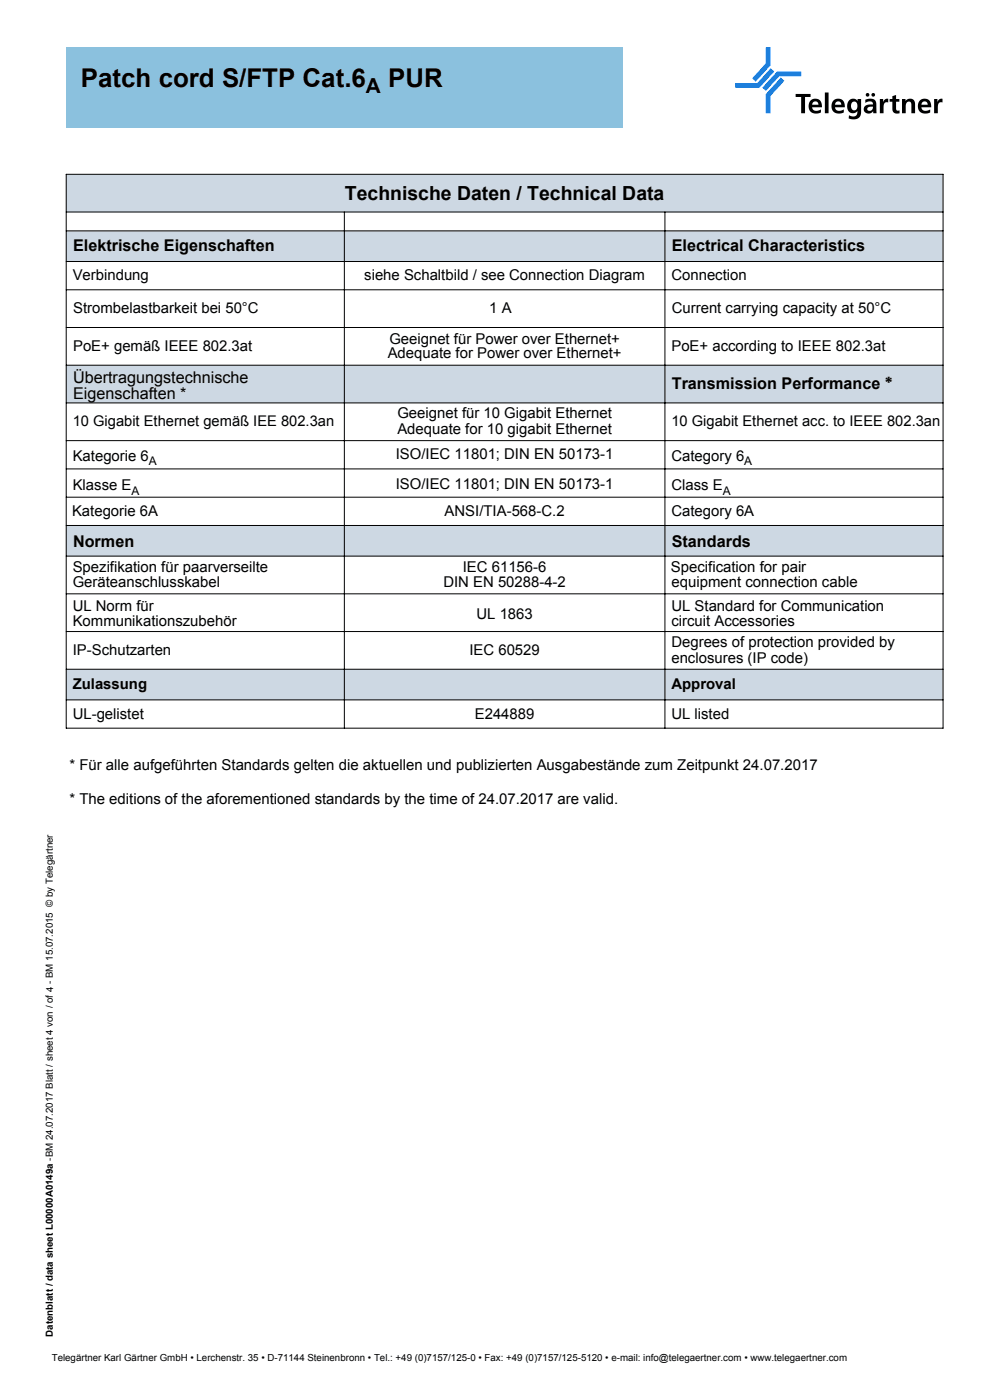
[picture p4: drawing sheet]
<svg xmlns="http://www.w3.org/2000/svg" width="210mm" height="297mm" viewBox="0 0 210 297" stroke-linecap="round" stroke-linejoin="round" font-family="sans-serif">
<defs><g id="words">
<g font-size="5.5">
<text x="17.2" y="18.4">Patch cord S/FTP Cat.6</text>
<text x="82.3" y="18.4">PUR</text>
</g>
<text font-size="4.4" x="77.6" y="19.7">A</text>
<text font-size="4.1" x="73.2" y="42.4">Technische Daten / Technical Data</text>
<g font-size="3.4">
<text x="15.5" y="53.2">Elektrische Eigenschaften</text>
<text x="142.5" y="53.2">Electrical Characteristics</text>
<text x="15.5" y="81.2">Übertragungstechnische</text>
<text x="142.5" y="82.4">Transmission Performance *</text>
<text x="15.5" y="84.7">Eigenschaften *</text>
<text x="15.5" y="116">Normen</text>
<text x="142.5" y="116">Standards</text>
</g>
<g font-size="3.2">
<text x="15.4" y="59.4">Verbindung</text>
<text x="77.3" y="59.4">siehe Schaltbild / see Connection Diagram</text>
<text x="142.4" y="59.4">Connection</text>
<text x="15.5" y="66.5">Strombelastbarkeit bei 50°C</text>
<text x="103.8" y="66.4">1 A</text>
<text x="142.5" y="66.5">Current carrying capacity at 50°C</text>
<text x="15.5" y="74.5">PoE+ gemäß IEEE 802.3at</text>
<text x="82.2" y="75.9">Adequate for Power over Ethernet+</text>
<text x="82.6" y="72.9">Geeignet für Power over Ethernet+</text>
<text x="142.4" y="74.4">PoE+ according to IEEE 802.3at</text>
<text x="84.3" y="88.8">Geeignet für 10 Gigabit Ethernet</text>
<text x="84.3" y="92.1">Adequate for 10 gigabit Ethernet</text>
<text x="15.4" y="97.8">Kategorie 6</text>
<text x="84" y="97.4">ISO/IEC 11801; DIN EN 50173-1</text>
<text x="142.4" y="97.8">Category 6</text>
<text x="15.4" y="104.1">Klasse E</text>
<text x="84" y="103.7">ISO/IEC 11801; DIN EN 50173-1</text>
<text x="142.4" y="104.1">Class E</text>
<text x="15.3" y="109.4">Kategorie 6A</text>
<text x="94.3" y="109.4">ANSI/TIA-568-C.2</text>
<text x="142.4" y="109.4">Category 6A</text>
<text x="15.4" y="124.6">Geräteanschlusskabel</text>
<text x="15.4" y="121.3">Spezifikation für paarverseilte</text>
<text x="94.1" y="124.6">DIN EN 50288-4-2</text>
<text x="98.2" y="121.3">IEC 61156-6</text>
<text x="142.3" y="121.3">Specification for pair</text>
<text x="142.4" y="124.4">equipment connection cable</text>
<text x="15.4" y="129.6">UL Norm für</text>
<text x="101.1" y="131.2">UL 1863</text>
<text x="142.4" y="129.6">UL Standard for Communication</text>
<text x="15.4" y="132.9">Kommunikationszubehör</text>
<text x="142.4" y="137.3">Degrees of protection provided by</text>
<text x="142.4" y="132.9">circuit Accessories</text>
<text x="15.4" y="138.9">IP-Schutzarten</text>
<text x="99.6" y="138.9">IEC 60529</text>
<text x="142.4" y="140.6">enclosures (IP code)</text>
<text x="15.4" y="146.2">Zulassung</text>
<text x="142.4" y="146.2">Approval</text>
<text x="15.4" y="152.4">UL-gelistet</text>
<text x="100.7" y="152.4">E244889</text>
<text x="142.4" y="152.4">UL listed</text>
<text x="14.7" y="163.4">* Für alle aufgeführten Standards gelten die aktuellen und publizierten Ausgabestände zum Zeitpunkt 24.07.2017</text>
<text x="14.7" y="170.5">* The editions of the aforementioned standards by the time of 24.07.2017 are valid.</text>
</g>
<g font-size="3.1">
<text x="15.4" y="90.4">10 Gigabit Ethernet gemäß IEE 802.3an</text>
<text x="142.4" y="90.4">10 Gigabit Ethernet acc. to IEEE 802.3an</text>
</g>
<g font-size="2.5">
<text x="31.6" y="98.8">A</text>
<text x="157.9" y="98.8">A</text>
<text x="27.9" y="105">A</text>
<text x="153.3" y="105">A</text>
</g>
<g font-size="2.1">
<text x="11.2" y="283.6" transform="rotate(-90 11.2 283.6)">Datenblatt / data sheet L00000A0149a -BM 24.07.2017 Blatt / sheet 4 von / of 4 - BM 15.07.2015 © by Telegärtner</text>
<text x="11" y="288.8">Telegärtner Karl Gärtner GmbH • Lerchenstr. 35 • D-71144 Steinenbronn • Tel.: +49 (0)7157/125-0 • Fax: +49 (0)7157/125-5120 • e-mail: info@telegaertner.com • www.telegaertner.com</text>
</g>
</g></defs>
<path d="M168.8 19.9v.7h1.1v3.4h.9v-3.4h1.1v-.7zM172.5 21.7l.3-.2 .4 .1 .3 .2 .1 .4h-1.3zM172 21.3a1.68 1.68 0 0 0-.1 2.3 1.68 1.68 0 0 0 2.2 .3v-.7l-.6 .3h-.6l-.4-.3-.2-.4h2.1a1.46 1.46 0 0 0-.7-1.7 1.46 1.46 0 0 0-1.7 .2zM175 19.6v4.4h.8v-4.4zM177.3 21.7l.4-.2 .4 .1 .3 .2 .1 .4h-1.4zM176.8 21.3a1.68 1.68 0 0 0-.1 2.3 1.68 1.68 0 0 0 2.3 .3v-.7l-.7 .3h-.6l-.4-.3-.2-.4h2.1a1.46 1.46 0 0 0-.6-1.7 1.46 1.46 0 0 0-1.8 .2zM180.8 21.7l.5-.1a.93 .93 0 0 1 .6 1 .93 .93 0 0 1-1 .8l-.4-.8zM180.1 21.3a1.57 1.57 0 0 0-.4 1.7 1.57 1.57 0 0 0 1.4 1l.8-.5-.1 .7-.3 .4-.6 .1-.8-.2-.1 .6 .8 .2a1.47 1.47 0 0 0 1.9-1.6v-2.7h-.8v.4l-.4-.3-.4-.2-.6 .1zM183.5 21.2l.1 .6 .5-.2 .6-.1 .3 .2 .2 .4v.1l-1.3 .1-.5 .3-.2 .8 .5 .6 .9 .1 .6-.5v.4h.7v-1.8a1.36 1.36 0 0 0-2.1-1.1zM184.1 22.8l1.1-.2-.2 .6-.4 .3-.6-.1zM183.6 20.1a.4 .4 0 0 0 .8 0 .4 .4 0 0 0-.8 0zM184.8 20.1a.4 .4 0 0 0 .8 0 .4 .4 0 0 0-.8 0zM186.6 21v3h.8l.1-1.9 .3-.4h.6v-.7l-.7 .1-.4 .6v-.7zM189.3 20.4v.6h-.6v.6h.6l.1 2 .5 .5 .9-.1v-.6h-.5l-.2-.4v-1.4h.7v-.6h-.7v-.9zM191.3 21v3h.8l.1-1.9 .2-.4 .4-.2 .3 .2 .2 .3v2h.8v-2.1a1.11 1.11 0 0 0-.8-.9 1.11 1.11 0 0 0-1.2 .4v-.4zM195.7 21.7l.3-.2 .4 .1 .3 .2 .1 .4h-1.3zM195.1 21.3a1.68 1.68 0 0 0-.1 2.3 1.68 1.68 0 0 0 2.3 .3v-.7l-.6 .3h-.6l-.5-.3-.1-.4h2a1.46 1.46 0 0 0-.6-1.7 1.46 1.46 0 0 0-1.8 .2zM198.1 21v3h.8l.1-1.9 .3-.4h.6v-.7l-.7 .1-.3 .6-.1-.7z" fill-rule="evenodd" fill="#000"/>
<path d="M14 10h118v17h-118z" fill-rule="evenodd" fill="#8bc1de"/>
<g fill="#cdd8e3">
<path d="M14 111.5h186v6.5h-186zM14 142h186v6.5h-186zM14 49h186v6.5h-186z" fill-rule="evenodd"/>
<path d="M14 37h186v8h-186zM14 77.5h186v8h-186z" fill-rule="evenodd"/>
</g>
<path d="M162.4 10h1.1v3.8l-3.2 3.5-.8-.7 2.9-3.2zM156 17.6v1h5.1l3.1-3.4-.7-.7-2.9 3.1zM164.8 15.2l-3.1 3.4 .8 .7 2.8-3.1h4.7v-1zM165.6 16.5l.8 .6-2.9 3.3v3.6h-1.1v-4z" fill-rule="evenodd" fill="#0080ff"/>
<g fill="none" stroke="#000" stroke-width=".21">
<path d="M14 37h186v117.5h-186zM14 45h186M14 49h186M14 55.5h186M73 45v109.5M141 45v109.5M14 61.5h186M14 69.5h186M14 77.5h186M14 85.5h186M14 93.5h186M14 99.5h186"/>
<path d="M14 105.5h186M14 111.5h186M14 118h186M14 126h186M14 134h186M14 142h186M14 148.5h186"/>
</g>
<use href="#words"/>
</svg>
